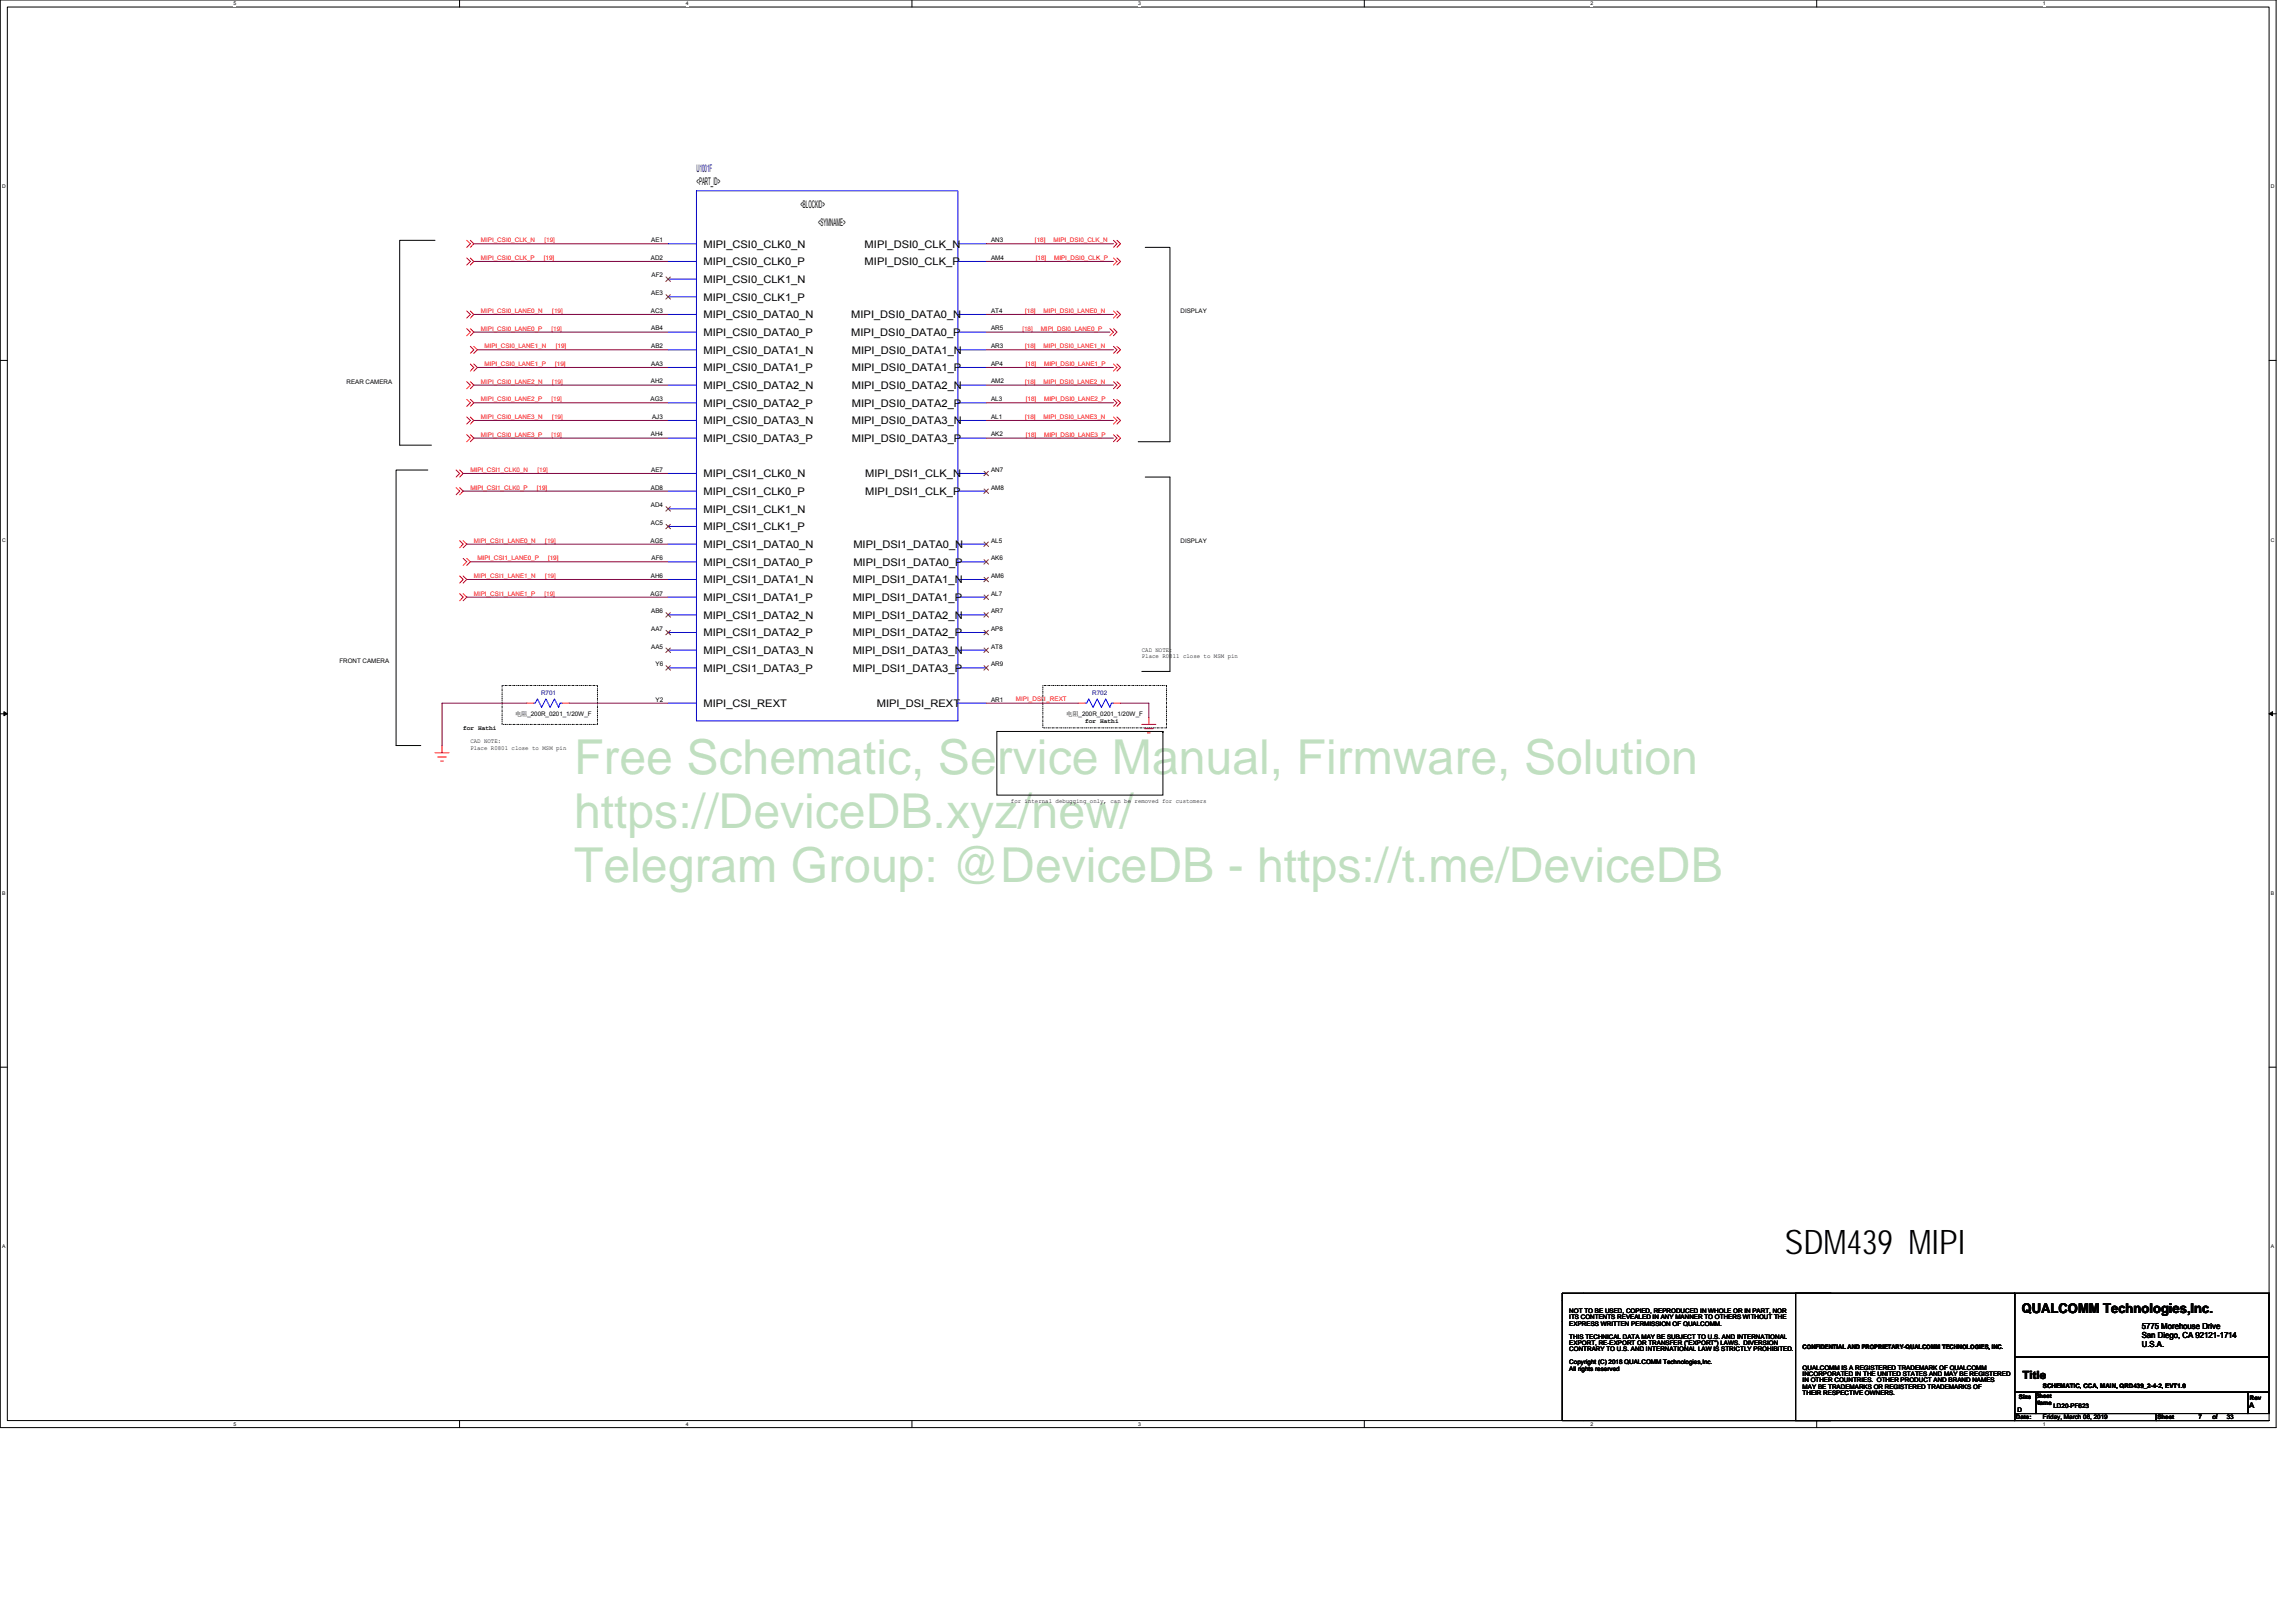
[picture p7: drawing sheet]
<svg xmlns="http://www.w3.org/2000/svg" width="297mm" height="210mm" viewBox="0 0 297 210" stroke-linecap="round" stroke-linejoin="round" font-family="sans-serif">
<defs><g id="words">
<g font-size="6.2" fill="#008000">
<text x="74.3" y="100.2">Free Schematic, Service Manual, Firmware, Solution</text>
<text x="74.3" y="107.2">https://DeviceDB.xyz/new/</text>
<text x="74.3" y="114.1">Telegram Group: @DeviceDB - https://t.me/DeviceDB</text>
</g>
<text font-size="4.4" x="230.9" y="162.2">SDM439 MIPI</text>
<text font-size="1.7" x="261.6" y="169.9">QUALCOMM Technologies,Inc.</text>
<text font-size="1.5" x="261.6" y="178.4">Title</text>
<text font-size="1.4" fill="#000080" x="90.1" y="22.2">U1001F</text>
<g font-size="1.4">
<text x="90.1" y="23.9">&lt;PART_ID&gt;</text>
<text x="103.5" y="26.9">&lt;BLOCKID&gt;</text>
<text x="105.8" y="29.3">&lt;SYMNAME&gt;</text>
<text x="91" y="32">MIPI_CSI0_CLK0_N</text>
<text x="91" y="34.3">MIPI_CSI0_CLK0_P</text>
<text x="111.9" y="32">MIPI_DSI0_CLK_N</text>
<text x="111.9" y="34.3">MIPI_DSI0_CLK_P</text>
<text x="91" y="36.6">MIPI_CSI0_CLK1_N</text>
<text x="91" y="38.9">MIPI_CSI0_CLK1_P</text>
<text x="91" y="41.2">MIPI_CSI0_DATA0_N</text>
<text x="110.1" y="41.2">MIPI_DSI0_DATA0_N</text>
<text x="91" y="43.5">MIPI_CSI0_DATA0_P</text>
<text x="91" y="45.8">MIPI_CSI0_DATA1_N</text>
<text x="110.1" y="43.5">MIPI_DSI0_DATA0_P</text>
<text x="110.2" y="45.8">MIPI_DSI0_DATA1_N</text>
<text x="91" y="48">MIPI_CSI0_DATA1_P</text>
<text x="91" y="50.3">MIPI_CSI0_DATA2_N</text>
<text x="91" y="52.6">MIPI_CSI0_DATA2_P</text>
<text x="110.2" y="48">MIPI_DSI0_DATA1_P</text>
<text x="110.2" y="50.3">MIPI_DSI0_DATA2_N</text>
<text x="110.2" y="52.6">MIPI_DSI0_DATA2_P</text>
<text x="91" y="54.9">MIPI_CSI0_DATA3_N</text>
<text x="91" y="57.2">MIPI_CSI0_DATA3_P</text>
<text x="110.2" y="54.9">MIPI_DSI0_DATA3_N</text>
<text x="110.2" y="57.2">MIPI_DSI0_DATA3_P</text>
<text x="91" y="61.8">MIPI_CSI1_CLK0_N</text>
<text x="91" y="64">MIPI_CSI1_CLK0_P</text>
<text x="111.9" y="61.8">MIPI_DSI1_CLK_N</text>
<text x="111.9" y="64">MIPI_DSI1_CLK_P</text>
<text x="91" y="66.3">MIPI_CSI1_CLK1_N</text>
<text x="91" y="68.6">MIPI_CSI1_CLK1_P</text>
<text x="91" y="70.9">MIPI_CSI1_DATA0_N</text>
<text x="110.4" y="70.9">MIPI_DSI1_DATA0_N</text>
<text x="91" y="73.2">MIPI_CSI1_DATA0_P</text>
<text x="91" y="75.5">MIPI_CSI1_DATA1_N</text>
<text x="91" y="77.8">MIPI_CSI1_DATA1_P</text>
<text x="110.3" y="75.5">MIPI_DSI1_DATA1_N</text>
<text x="110.3" y="77.8">MIPI_DSI1_DATA1_P</text>
<text x="110.4" y="73.2">MIPI_DSI1_DATA0_P</text>
<text x="91" y="80.1">MIPI_CSI1_DATA2_N</text>
<text x="91" y="82.3">MIPI_CSI1_DATA2_P</text>
<text x="110.3" y="80.1">MIPI_DSI1_DATA2_N</text>
<text x="110.3" y="82.3">MIPI_DSI1_DATA2_P</text>
<text x="91" y="84.6">MIPI_CSI1_DATA3_N</text>
<text x="91" y="86.9">MIPI_CSI1_DATA3_P</text>
<text x="110.3" y="84.6">MIPI_DSI1_DATA3_N</text>
<text x="110.3" y="86.9">MIPI_DSI1_DATA3_P</text>
<text x="91" y="91.5">MIPI_CSI_REXT</text>
<text x="113.4" y="91.5">MIPI_DSI_REXT</text>
</g>
<g font-size="1.1">
<text x="277.1" y="172">5775 Morehouse Drive</text>
<text x="277.1" y="173.1">San Diego, CA 92121-1714</text>
<text x="277.1" y="174.2">U.S.A.</text>
</g>
<text font-size="1" x="291" y="182.2">A</text>
<g font-size=".8" fill="#f00">
<text x="62.2" y="31.3">MIPI_CSI0_CLK_N</text>
<text x="62.2" y="33.6">MIPI_CSI0_CLK_P</text>
<text x="70.4" y="33.6">[19]</text>
<text x="70.4" y="31.3">[19]</text>
<text x="133.9" y="31.3">[18]</text>
<text x="134" y="33.6">[18]</text>
<text x="136.3" y="31.3">MIPI_DSI0_CLK_N</text>
<text x="136.4" y="33.6">MIPI_DSI0_CLK_P</text>
<text x="62.2" y="40.5">MIPI_CSI0_LANE0_N</text>
<text x="71.5" y="40.5">[19]</text>
<text x="132.6" y="40.5">[18]</text>
<text x="135" y="40.5">MIPI_DSI0_LANE0_N</text>
<text x="62.2" y="42.8">MIPI_CSI0_LANE0_P</text>
<text x="62.7" y="47.3">MIPI_CSI0_LANE1_P</text>
<text x="62.7" y="45.1">MIPI_CSI0_LANE1_N</text>
<text x="71.3" y="42.8">[19]</text>
<text x="71.8" y="47.3">[19]</text>
<text x="71.9" y="45.1">[19]</text>
<text x="132.3" y="42.8">[18]</text>
<text x="132.6" y="45.1">[18]</text>
<text x="132.7" y="47.3">[18]</text>
<text x="134.6" y="42.8">MIPI_DSI0_LANE0_P</text>
<text x="135" y="45.1">MIPI_DSI0_LANE1_N</text>
<text x="135.1" y="47.3">MIPI_DSI0_LANE1_P</text>
<text x="62.2" y="51.9">MIPI_CSI0_LANE2_P</text>
<text x="62.2" y="49.6">MIPI_CSI0_LANE2_N</text>
<text x="71.3" y="51.9">[19]</text>
<text x="71.5" y="49.6">[19]</text>
<text x="132.6" y="49.6">[18]</text>
<text x="132.7" y="51.9">[18]</text>
<text x="135" y="49.6">MIPI_DSI0_LANE2_N</text>
<text x="135.1" y="51.9">MIPI_DSI0_LANE2_P</text>
<text x="62.2" y="56.5">MIPI_CSI0_LANE3_P</text>
<text x="62.2" y="54.2">MIPI_CSI0_LANE3_N</text>
<text x="71.3" y="56.5">[19]</text>
<text x="71.5" y="54.2">[19]</text>
<text x="132.6" y="54.2">[18]</text>
<text x="132.7" y="56.5">[18]</text>
<text x="135" y="54.2">MIPI_DSI0_LANE3_N</text>
<text x="135.1" y="56.5">MIPI_DSI0_LANE3_P</text>
<text x="60.9" y="61.1">MIPI_CSI1_CLK0_N</text>
<text x="60.9" y="63.4">MIPI_CSI1_CLK0_P</text>
<text x="69.4" y="63.4">[19]</text>
<text x="69.5" y="61.1">[19]</text>
<text x="61.3" y="70.2">MIPI_CSI1_LANE0_N</text>
<text x="70.5" y="70.2">[19]</text>
<text x="61.3" y="74.8">MIPI_CSI1_LANE1_N</text>
<text x="61.3" y="77.1">MIPI_CSI1_LANE1_P</text>
<text x="61.8" y="72.5">MIPI_CSI1_LANE0_P</text>
<text x="70.4" y="77.1">[19]</text>
<text x="70.5" y="74.8">[19]</text>
<text x="70.9" y="72.5">[19]</text>
<text x="131.4" y="90.7">MIPI_DSI1_REXT</text>
</g>
<g font-size=".8">
<text x="84.2" y="33.6">AD2</text>
<text x="84.2" y="31.3">AE1</text>
<text x="84.3" y="35.9">AF2</text>
<text x="128.2" y="31.3">AN3</text>
<text x="128.2" y="33.6">AM4</text>
<text x="84.2" y="40.5">AC3</text>
<text x="84.2" y="38.2">AE3</text>
<text x="128.2" y="40.5">AT4</text>
<text x="152.7" y="40.5">DISPLAY</text>
<text x="84.2" y="42.8">AB4</text>
<text x="84.2" y="45">AB2</text>
<text x="84.2" y="47.3">AA3</text>
<text x="128.2" y="42.8">AR5</text>
<text x="128.2" y="45">AR3</text>
<text x="128.2" y="47.3">AP4</text>
<text x="44.8" y="49.6">REAR CAMERA</text>
<text x="84.2" y="51.9">AG3</text>
<text x="84.2" y="49.6">AH2</text>
<text x="128.2" y="49.6">AM2</text>
<text x="128.2" y="51.9">AL3</text>
<text x="84.2" y="56.5">AH4</text>
<text x="84.4" y="54.2">AJ3</text>
<text x="128.2" y="54.2">AL1</text>
<text x="128.2" y="56.5">AK2</text>
<text x="84.2" y="63.3">AD8</text>
<text x="84.2" y="65.6">AD4</text>
<text x="84.2" y="61">AE7</text>
<text x="128.2" y="61">AN7</text>
<text x="128.2" y="63.3">AM8</text>
<text x="84.2" y="70.2">AG5</text>
<text x="84.2" y="67.9">AC5</text>
<text x="128.2" y="70.2">AL5</text>
<text x="152.7" y="70.2">DISPLAY</text>
<text x="84.2" y="77">AG7</text>
<text x="84.2" y="74.8">AH6</text>
<text x="84.3" y="72.5">AF6</text>
<text x="128.2" y="72.5">AK6</text>
<text x="128.2" y="74.8">AM6</text>
<text x="128.2" y="77">AL7</text>
<text x="84.2" y="79.3">AB6</text>
<text x="84.2" y="81.6">AA7</text>
<text x="84.2" y="83.9">AA5</text>
<text x="128.2" y="79.3">AR7</text>
<text x="128.2" y="81.6">AP8</text>
<text x="128.2" y="83.9">AT8</text>
<text x="43.9" y="85.7">FRONT CAMERA</text>
<text x="84.8" y="86.2">Y6</text>
<text x="128.2" y="86.2">AR9</text>
<text x="147.7" y="84.3">CAD NOTE:</text>
<text x="147.7" y="85.1">Place R0811 close to MSM pin</text>
<text x="59.9" y="94.4">for Hathi</text>
<text x="66.6" y="92.6">电电_200R_0201_1/20W_F</text>
<text x="84.8" y="90.8">Y2</text>
<text x="128.2" y="90.8">AR1</text>
<text x="137.9" y="92.6">电电_200R_0201_1/20W_F</text>
<text x="140.4" y="93.5">for Hathi</text>
<text x="60.9" y="96.2">CAD NOTE:</text>
<text x="60.9" y="97">Place R0801 close to MSM pin</text>
<text x="130.8" y="103.9">for internal debugging only, can be removed for customers</text>
<text x="203" y="169.9">NOT TO BE USED, COPIED, REPRODUCED IN WHOLE OR IN PART, NOR</text>
<text x="203" y="170.7">ITS CONTENTS REVEALED IN ANY MANNER TO OTHERS WITHOUT THE</text>
<text x="203" y="171.5">EXPRESS WRITTEN PERMISSION OF QUALCOMM.</text>
<text x="203" y="173.2">THIS TECHNICAL DATA MAY BE SUBJECT TO U.S. AND INTERNATIONAL</text>
<text x="203" y="174">EXPORT, RE-EXPORT OR TRANSFER (&quot;EXPORT&quot;) LAWS. DIVERSION</text>
<text x="203" y="174.8">CONTRARY TO U.S. AND INTERNATIONAL LAW IS STRICTLY PROHIBITED.</text>
<text x="203" y="176.5">Copyright (C) 2018 QUALCOMM Technologies,Inc.</text>
<text x="203" y="177.3">All rights reserved</text>
<text x="233.2" y="177.2">QUALCOMM IS A REGISTERED TRADEMARK OF QUALCOMM</text>
<text x="233.2" y="178">INCORPORATED IN THE UNITED STATES AND MAY BE REGISTERED</text>
<text x="233.2" y="178.8">IN OTHER COUNTRIES. OTHER PRODUCT AND BRAND NAMES</text>
<text x="233.2" y="179.7">MAY BE TRADEMARKS OR REGISTERED TRADEMARKS OF</text>
<text x="233.2" y="174.5">CONFIDENTIAL AND PROPRIETARY-QUALCOMM TECHNOLOGIES, INC.</text>
<text x="264.3" y="179.5">SCHEMATIC, CCA, MAIN, QRD439_2-4-2, EVT1.0</text>
<text x="233.2" y="180.5">THEIR RESPECTIVE OWNERS.</text>
<text x="260.8" y="183.6">Date:</text>
<text x="261" y="182.7">D</text>
<text x="261.2" y="181">Size</text>
<text x="263.4" y="180.9">Sheet</text>
<text x="263.4" y="181.7">Name</text>
<text x="264.3" y="183.6">Friday, March 08, 2019</text>
<text x="265.7" y="182.2">LD20-PF623</text>
<text x="279.1" y="183.6">Sheet</text>
<text x="284.4" y="183.6">7</text>
<text x="286.2" y="183.6">of</text>
<text x="288.1" y="183.6">33</text>
<text x="291.1" y="181.1">Rev</text>
</g>
<g font-size=".8" fill="#000080">
<text x="70" y="89.9">R701</text>
<text x="141.3" y="89.9">R702</text>
</g>
<g font-size=".7">
<text x="30.2" y=".7">5</text>
<text x="88.7" y=".7">4</text>
<text x="147.2" y=".7">3</text>
<text x="205.8" y=".7">2</text>
<text x="264.3" y=".7">1</text>
<text x=".3" y="24.4">D</text>
<text x="293.8" y="24.4">D</text>
<text x=".3" y="70.1">C</text>
<text x="293.8" y="70.1">C</text>
<text x=".3" y="115.8">B</text>
<text x="293.8" y="115.8">B</text>
<text x=".3" y="161.5">A</text>
<text x="293.8" y="161.5">A</text>
<text x="30.2" y="184.5">5</text>
<text x="88.7" y="184.5">4</text>
<text x="147.2" y="184.5">3</text>
<text x="205.8" y="184.5">2</text>
<text x="264.3" y="184.5">1</text>
</g>
</g></defs>
<path d="M0 0h294.5v184.7h-294.5zM.9 .9h292.7v182.9h-292.7z" fill="none" stroke="#000" stroke-width=".13"/>
<g fill="#fff">
<path d="M30.2 .1h.4v.7h-.4z"/>
<path d="M30.2 183.9h.4v.7h-.4z"/>
</g>
<path d="M59.5 0v.9M59.5 183.8v.9" fill="none" stroke="#000" stroke-width=".13"/>
<g fill="#fff">
<path d="M88.7 .1h.4v.7h-.4z"/>
<path d="M88.7 183.9h.4v.7h-.4z"/>
</g>
<path d="M118 0v.9M118 183.8v.9" fill="none" stroke="#000" stroke-width=".13"/>
<g fill="#fff">
<path d="M147.2 .1h.4v.7h-.4z"/>
<path d="M147.2 183.9h.4v.7h-.4z"/>
</g>
<path d="M176.5 0v.9M176.5 183.8v.9" fill="none" stroke="#000" stroke-width=".13"/>
<g fill="#fff">
<path d="M205.8 .1h.3v.7h-.3z"/>
<path d="M205.8 183.9h.3v.7h-.3z"/>
</g>
<path d="M235 0v.9M235 183.8v.9" fill="none" stroke="#000" stroke-width=".13"/>
<g fill="#fff">
<path d="M264.3 .1h.3v.7h-.3z"/>
<path d="M264.3 183.9h.3v.7h-.3z"/>
<path d="M.3 23.8h.4v.7h-.4z"/>
<path d="M293.8 23.8h.5v.7h-.5z"/>
<path d="M.3 69.5h.4v.7h-.4z"/>
<path d="M293.8 69.5h.5v.7h-.5z"/>
</g>
<path d="M0 46.6h.9M293.6 46.6h.9" fill="none" stroke="#000" stroke-width=".13"/>
<g fill="#fff">
<path d="M.3 115.2h.4v.8h-.4z"/>
<path d="M293.8 115.2h.4v.8h-.4z"/>
</g>
<path d="M0 92.4h.9M293.6 92.4h.9" fill="none" stroke="#000" stroke-width=".13"/>
<path d="M.5 92.1l.4 .3-.4 .2zM293.6 92.4l.4-.3v.5z" fill="#000" stroke="#000" stroke-width=".13"/>
<g fill="#fff">
<path d="M.3 160.9h.4v.8h-.4z"/>
<path d="M293.8 160.9h.4v.8h-.4z"/>
</g>
<g fill="none" stroke="#000" stroke-width=".13">
<path d="M56.3 31.1h-4.6v26.5h4.1M148.2 32h3.2v25.1h-4.1M55.3 60.8h-4.1v35.7h3.2M148.2 61.7h3.2v25.2h-3.7M129 94.6h21.4v8.3h-21.4zM150.4 94.6h.1M0 138.1h.9M293.6 138.1h.9M232.3 167.3h28.3v16.5h-28.3zM236.9 167.3h-34.8v16.5h34.8M260.6 167.3h33v8.3h-33zM260.6 175.6h33v4.5h-33z"/>
<path d="M260.6 167.3h.1M293.6 167.3h.1M293.6 175.6h.1M260.6 180.1h2.8v2.8h-2.8zM260.6 182.9h18.3v.9h-18.3zM263.4 180.1h.1M263.4 180.1h27.4v2.8h-27.4zM278.9 182.9h.1M278.9 183.8h14.7M290.8 180.1h2.8v2.8h-2.8zM290.8 180.1h.1M293.6 180.1h.1"/>
</g>
<path d="M65 88.7h12.3v5h-12.3zM134.9 88.7h16v5.5h-16z" fill="none" stroke="#000" stroke-width=".13" stroke-dasharray=".2 .2 0 .2"/>
<g fill="none" stroke="#f00" stroke-width=".13">
<path d="M60.4 31.1l.5 .4-.5 .5M60.4 33.4l.5 .4-.5 .5M60.9 31.1l.4 .4-.4 .5M60.9 33.4l.4 .4-.4 .5M86.4 31.5h.1M86.4 33.8h.1M86.4 36.1h.1M86.4 38.4h.1M127.6 31.5h.1M127.6 33.8h.1M144.1 33.4l.4 .4-.4 .5M144.1 31.1l.4 .4-.4 .5"/>
<path d="M144.5 33.4l.5 .4-.5 .5M144.5 31.1l.5 .4-.5 .5M60.4 42.5l.5 .5-.5 .4M60.4 40.2l.5 .5-.5 .4M60.4 51.7l.5 .4-.5 .5M60.4 49.4l.5 .4-.5 .5M60.4 56.2l.5 .5-.5 .4M60.4 54l.5 .4-.5 .5M60.9 47.1l.4 .4-.4 .5M60.9 44.8l.4 .5-.4 .4M60.9 42.5l.4 .5-.4 .4M60.9 40.2l.4 .5-.4 .4"/>
<path d="M60.9 51.7l.4 .4-.4 .5M60.9 49.4l.4 .4-.4 .5M60.9 56.2l.4 .5-.4 .4M60.9 54l.4 .4-.4 .5M61.3 47.1l.5 .4-.5 .5M61.3 44.8l.5 .5-.5 .4M86.4 40.7h.1M86.4 43h.1M86.4 45.3h.1M86.4 47.5h.1M86.4 49.8h.1M86.4 52.1h.1"/>
<path d="M86.4 54.4h.1M86.4 56.7h.1M127.6 40.7h.1M127.6 43h.1M127.6 45.3h.1M127.6 47.5h.1M127.6 49.8h.1M127.6 52.1h.1M127.6 54.4h.1M127.6 56.7h.1M143.6 42.5l.5 .5-.5 .4M144.1 47.1l.4 .4-.4 .5"/>
<path d="M144.1 44.8l.4 .5-.4 .4M144.1 42.5l.4 .5-.4 .4M144.1 40.2l.4 .5-.4 .4M144.1 49.4l.4 .4-.4 .5M144.1 51.7l.4 .4-.4 .5M144.1 54l.4 .4-.4 .5M144.1 56.2l.4 .5-.4 .4M144.5 47.1l.5 .4-.5 .5M144.5 44.8l.5 .5-.5 .4M144.5 40.2l.5 .5-.5 .4M144.5 49.4l.5 .4-.5 .5M144.5 51.7l.5 .4-.5 .5"/>
<path d="M144.5 54l.5 .4-.5 .5M144.5 56.2l.5 .5-.5 .4M59 60.8l.5 .5-.5 .4M59 63.1l.5 .4-.5 .5M59.5 60.8l.4 .5-.4 .4M59.5 63.1l.4 .4-.4 .5M59.5 70l.4 .4-.4 .5M59.5 74.5l.4 .5-.4 .4M59.5 76.8l.4 .5-.4 .4M59.9 72.2l.5 .5-.5 .5M59.9 70l.5 .4-.5 .5M59.9 74.5l.5 .5-.5 .4"/>
<path d="M59.9 76.8l.5 .5-.5 .4M60.4 72.2l.5 .5-.5 .5M86.4 61.3h.1M86.4 63.5h.1M86.4 65.8h.1M86.4 68.1h.1M86.4 70.4h.1M86.4 72.7h.1M86.4 75h.1M86.4 77.3h.1M86.4 79.5h.1M127.6 61.3h.1"/>
<path d="M127.6 63.5h.1M127.6 70.4h.1M127.6 72.7h.1M127.6 75h.1M127.6 77.3h.1M127.6 79.5h.1M56.3 97.4h1.8M56.6 97.9h1.1M57 98.5h.4M57.2 96.5v.9M68.2 91h.9M72.7 91h.9"/>
<path d="M86.4 81.8h.1M86.4 84.1h.1M86.4 86.4h.1M86.4 91h.1M127.6 81.8h.1M127.6 84.1h.1M127.6 86.4h.1M127.6 91h.1M139.5 91h.9M144.1 91h.9M147.7 93.7h1.8M148.1 94.3h1.1"/>
<path d="M148.4 94.8h.4M148.6 92.8v.9"/>
</g>
<g fill="none" stroke="#00f" stroke-width=".13">
<path d="M86.4 31.5h3.7M86.4 33.8h3.7M86.4 36.1h3.7M86.4 38.4h3.7M90.1 24.7h33.8v68.6h-33.8zM123.9 31.5h3.7M123.9 33.8h3.7M86.4 40.7h3.7M86.4 43h3.7M86.4 45.3h3.7M86.4 47.5h3.7M86.4 49.8h3.7"/>
<path d="M86.4 52.1h3.7M86.4 54.4h3.7M86.4 56.7h3.7M123.9 40.7h3.7M123.9 43h3.7M123.9 45.3h3.7M123.9 47.5h3.7M123.9 49.8h3.7M123.9 52.1h3.7M123.9 54.4h3.7M123.9 56.7h3.7M86.4 61.3h3.7"/>
<path d="M86.4 63.5h3.7M86.4 65.8h3.7M86.4 68.1h3.7M86.4 70.4h3.7M86.4 72.7h3.7M86.4 75h3.7M86.4 77.3h3.7M86.4 79.5h3.7M123.9 61.3h3.7M123.9 63.5h3.7M123.9 70.4h3.7M123.9 72.7h3.7"/>
<path d="M123.9 75h3.7M123.9 77.3h3.7M123.9 79.5h3.7M69.1 91h.1M69.1 91h.2l.2-.6 .6 1.1 .5-1.1 .6 1.1 .5-1.1 .6 1.1 .2-.5h.2M72.7 91h.1M86.4 81.8h3.7M86.4 84.1h3.7M86.4 86.4h3.7M86.4 91h3.7M123.9 81.8h3.7M123.9 84.1h3.7"/>
<path d="M123.9 86.4h3.7M123.9 91h3.7M140.4 91h.1M140.4 91h.2l.3-.6 .5 1.1 .5-1.1 .6 1.1 .5-1.1 .6 1.1 .2-.5h.3M144.1 91h.1"/>
</g>
<g fill="none" stroke="#804000" stroke-width=".13">
<path d="M86.2 35.8l.5 .6M86.2 38.1l.5 .6M86.7 35.8l-.6 .6M86.7 38.1l-.6 .6M86.2 65.6l.5 .5M86.2 67.8l.5 .6M86.2 79.3l.5 .5M86.7 65.6l-.6 .5M86.7 67.8l-.6 .6M86.7 79.3l-.6 .5M127.3 61l.6 .6M127.3 63.3l.6 .5"/>
<path d="M127.3 70.1l.6 .6M127.3 72.4l.6 .6M127.3 74.7l.6 .6M127.3 77l.6 .6M127.3 79.3l.6 .5M127.9 61l-.6 .6M127.9 63.3l-.6 .5M127.9 70.1l-.6 .6M127.9 72.4l-.6 .6M127.9 74.7l-.6 .6M127.9 77l-.6 .6M127.9 79.3l-.6 .5"/>
<path d="M86.2 81.6l.5 .5M86.2 83.8l.5 .6M86.2 86.1l.5 .6M86.7 81.6l-.6 .5M86.7 83.8l-.6 .6M86.7 86.1l-.6 .6M127.3 81.6l.6 .5M127.3 83.8l.6 .6M127.3 86.1l.6 .6M127.9 81.6l-.6 .5M127.9 83.8l-.6 .6M127.9 86.1l-.6 .6"/>
</g>
<g fill="none" stroke="#800040" stroke-width=".13">
<path d="M61.3 31.5h25.1M61.3 33.8h25.1M127.6 33.8h16.5M127.6 31.5h16.5M61.3 49.8h25.1M61.3 52.1h25.1M61.3 54.4h25.1M61.3 40.7h25.1M61.3 43h25.1M61.3 56.7h25.1M61.8 47.5h24.6M61.8 45.3h24.6"/>
<path d="M127.6 43h16M127.6 45.3h16.5M127.6 47.5h16.5M127.6 52.1h16.5M127.6 49.8h16.5M127.6 56.7h16.5M127.6 54.4h16.5M127.6 40.7h16.5M59.9 63.5h26.5M59.9 61.3h26.5M60.4 70.4h26M60.4 75h26"/>
<path d="M60.4 77.3h26M60.9 72.7h25.5M68.2 91h-11v5.5M73.6 91h12.8M127.6 91h11.9M145 91h3.6v1.8"/>
</g>
<use href="#words"/>
</svg>
